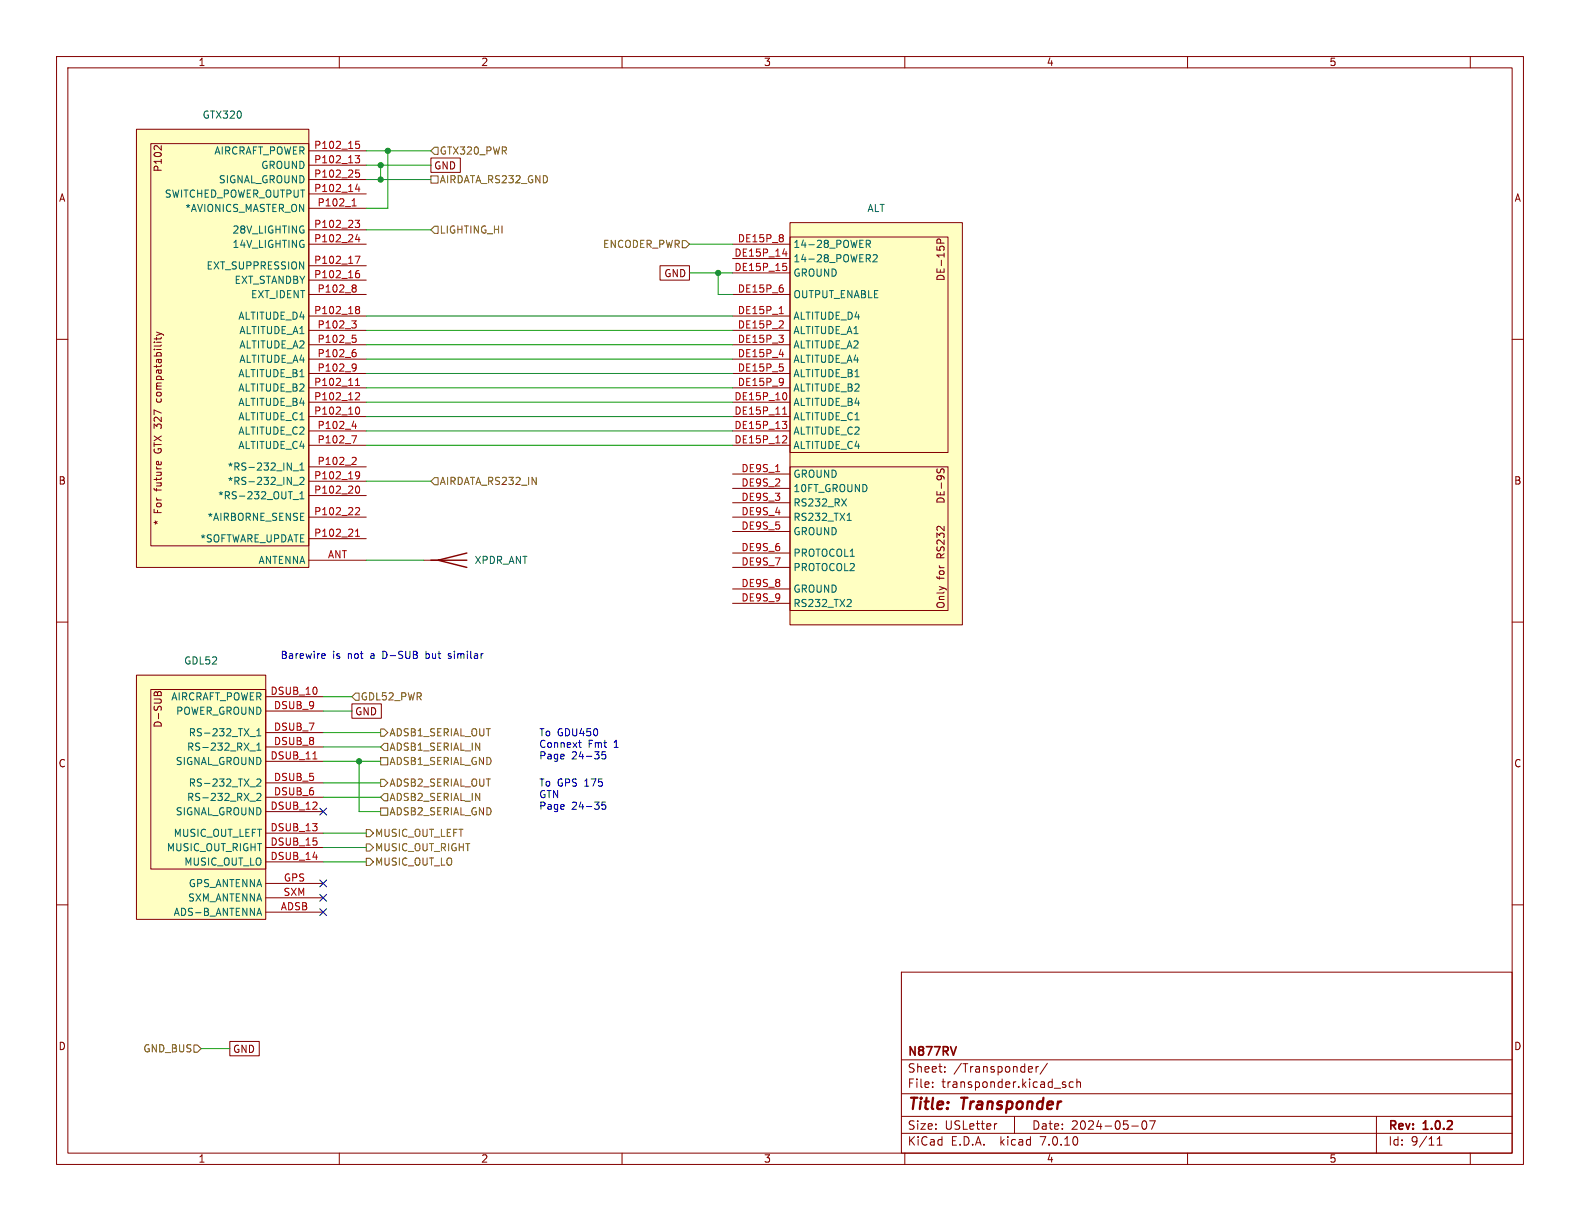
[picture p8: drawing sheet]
<svg xmlns="http://www.w3.org/2000/svg" width="279mm" height="216mm" viewBox="0 0 279 216" stroke-linecap="round" stroke-linejoin="round" font-family="sans-serif">
<defs><g id="words">
<g font-size="2.8" fill="#840000">
<text x="160.4" y="196.8">Title:</text>
<text x="170.1" y="196.8">Transponder</text>
</g>
<g font-size="2.1" fill="#840000">
<text x="160.4" y="189.9">Sheet:</text>
<text x="160.4" y="187.1">N877RV</text>
<text x="168.6" y="189.9">/Transponder/</text>
<text x="160.4" y="192.6">File:</text>
<text x="166.5" y="192.6">transponder.kicad_sch</text>
<text x="160.4" y="202.8">KiCad</text>
<text x="160.4" y="200">Size:</text>
<text x="167.1" y="200">USLetter</text>
<text x="168.1" y="202.8">E.D.A.</text>
<text x="177" y="202.8">kicad</text>
<text x="182.4" y="200">Date:</text>
<text x="184.2" y="202.8">7.0.10</text>
<text x="189.4" y="200">2024-05-07</text>
<text x="245.4" y="200.2">Rev:</text>
<text x="245.4" y="202.8">Id:</text>
<text x="249.5" y="202.8">9/11</text>
<text x="251.8" y="200.2">1.0.2</text>
</g>
<g font-size="1.8" fill="#840000">
<text x="35" y="11.9">1</text>
<text x="85" y="11.9">2</text>
<text x="135" y="11.9">3</text>
<text x="185" y="11.9">4</text>
<text x="235" y="11.9">5</text>
<text x="10.3" y="35.9">A</text>
<text x="28.8" y="30.5" transform="rotate(-90 28.8 30.5)">P102</text>
<text x="76.7" y="30.2">GND</text>
<text x="267.7" y="35.9">A</text>
<text x="117.4" y="49.2">GND</text>
<text x="167.2" y="49.8" transform="rotate(-90 167.2 49.8)">DE-15P</text>
<text x="28.8" y="70.4" transform="rotate(-90 28.8 70.4)">compatability</text>
<text x="28.8" y="79.8" transform="rotate(-90 28.8 79.8)">GTX 327</text>
<text x="10.3" y="85.9">B</text>
<text x="28.8" y="86.6" transform="rotate(-90 28.8 86.6)">future</text>
<text x="167.2" y="89.2" transform="rotate(-90 167.2 89.2)">DE-9S</text>
<text x="267.7" y="85.9">B</text>
<text x="28.8" y="93" transform="rotate(-90 28.8 93)">*</text>
<text x="28.8" y="90.8" transform="rotate(-90 28.8 90.8)">For</text>
<text x="167.2" y="98.6" transform="rotate(-90 167.2 98.6)">RS232</text>
<text x="167.2" y="107.7" transform="rotate(-90 167.2 107.7)">Only</text>
<text x="167.2" y="102.4" transform="rotate(-90 167.2 102.4)">for</text>
<text x="28.8" y="128.8" transform="rotate(-90 28.8 128.8)">D-SUB</text>
<text x="62.7" y="126.7">GND</text>
<text x="10.3" y="135.9">C</text>
<text x="267.7" y="135.9">C</text>
<text x="10.3" y="185.9">D</text>
<text x="267.7" y="185.9">D</text>
<text x="41.1" y="186.4">GND</text>
<text x="35" y="205.8">1</text>
<text x="85" y="205.8">2</text>
<text x="135" y="205.8">3</text>
<text x="185" y="205.8">4</text>
<text x="235" y="205.8">5</text>
</g>
<g font-size="1.8" fill="#006464">
<text x="35.7" y="21.2">GTX320</text>
<text x="37.8" y="27.5">AIRCRAFT_POWER</text>
<text x="29" y="35.2">SWITCHED_POWER_OUTPUT</text>
<text x="38.6" y="32.6">SIGNAL_GROUND</text>
<text x="46.1" y="30.1">GROUND</text>
<text x="32.7" y="37.7">*AVIONICS_MASTER_ON</text>
<text x="41" y="41.5">28V_LIGHTING</text>
<text x="153.3" y="37.7">ALT</text>
<text x="36.4" y="47.9">EXT_SUPPRESSION</text>
<text x="41" y="44">14V_LIGHTING</text>
<text x="140.2" y="46.6">14-28_POWER2</text>
<text x="140.2" y="44">14-28_POWER</text>
<text x="41.4" y="50.4">EXT_STANDBY</text>
<text x="44.3" y="52.9">EXT_IDENT</text>
<text x="140.2" y="49.1">GROUND</text>
<text x="140.2" y="52.9">OUTPUT_ENABLE</text>
<text x="42" y="56.7">ALTITUDE_D4</text>
<text x="42.2" y="59.3">ALTITUDE_A1</text>
<text x="140.2" y="56.7">ALTITUDE_D4</text>
<text x="140.2" y="59.3">ALTITUDE_A1</text>
<text x="42.2" y="61.8">ALTITUDE_A2</text>
<text x="42.2" y="64.4">ALTITUDE_A4</text>
<text x="140.2" y="61.8">ALTITUDE_A2</text>
<text x="140.2" y="64.4">ALTITUDE_A4</text>
<text x="42" y="69.4">ALTITUDE_B2</text>
<text x="42" y="72">ALTITUDE_B4</text>
<text x="42" y="66.9">ALTITUDE_B1</text>
<text x="140.2" y="72">ALTITUDE_B4</text>
<text x="140.2" y="66.9">ALTITUDE_B1</text>
<text x="140.2" y="69.4">ALTITUDE_B2</text>
<text x="42" y="74.5">ALTITUDE_C1</text>
<text x="42" y="77.1">ALTITUDE_C2</text>
<text x="140.2" y="74.5">ALTITUDE_C1</text>
<text x="140.2" y="77.1">ALTITUDE_C2</text>
<text x="40.2" y="83.4">*RS-232_IN_1</text>
<text x="42" y="79.6">ALTITUDE_C4</text>
<text x="140.2" y="79.6">ALTITUDE_C4</text>
<text x="38.5" y="88.5">*RS-232_OUT_1</text>
<text x="40.2" y="86">*RS-232_IN_2</text>
<text x="140.2" y="84.7">GROUND</text>
<text x="140.2" y="87.2">10FT_GROUND</text>
<text x="140.2" y="89.8">RS232_RX</text>
<text x="36.6" y="92.3">*AIRBORNE_SENSE</text>
<text x="140.2" y="92.3">RS232_TX1</text>
<text x="140.2" y="94.8">GROUND</text>
<text x="35.3" y="96.1">*SOFTWARE_UPDATE</text>
<text x="45.6" y="99.9">ANTENNA</text>
<text x="83.8" y="99.9">XPDR_ANT</text>
<text x="140.2" y="98.7">PROTOCOL1</text>
<text x="140.2" y="101.2">PROTOCOL2</text>
<text x="140.2" y="105">GROUND</text>
<text x="140.2" y="107.5">RS232_TX2</text>
<text x="32.5" y="117.7">GDL52</text>
<text x="30.2" y="124.1">AIRCRAFT_POWER</text>
<text x="31" y="126.6">POWER_GROUND</text>
<text x="33.3" y="130.4">RS-232_TX_1</text>
<text x="31" y="135.5">SIGNAL_GROUND</text>
<text x="33" y="132.9">RS-232_RX_1</text>
<text x="33" y="141.8">RS-232_RX_2</text>
<text x="33.3" y="139.3">RS-232_TX_2</text>
<text x="30.6" y="148.2">MUSIC_OUT_LEFT</text>
<text x="31" y="144.4">SIGNAL_GROUND</text>
<text x="29.4" y="150.7">MUSIC_OUT_RIGHT</text>
<text x="32.5" y="153.3">MUSIC_OUT_LO</text>
<text x="33.2" y="159.6">SXM_ANTENNA</text>
<text x="33.3" y="157.1">GPS_ANTENNA</text>
<text x="30.6" y="162.2">ADS-B_ANTENNA</text>
</g>
<g font-size="1.8" fill="#a90000">
<text x="55.4" y="29">P102_13</text>
<text x="55.4" y="26.4">P102_15</text>
<text x="55.4" y="34">P102_14</text>
<text x="55.4" y="31.5">P102_25</text>
<text x="55.4" y="40.4">P102_23</text>
<text x="56.1" y="36.6">P102_1</text>
<text x="55.4" y="46.7">P102_17</text>
<text x="55.4" y="42.9">P102_24</text>
<text x="129.8" y="45.5">DE15P_14</text>
<text x="130.4" y="42.9">DE15P_8</text>
<text x="55.4" y="49.3">P102_16</text>
<text x="56.1" y="51.8">P102_8</text>
<text x="129.8" y="48">DE15P_15</text>
<text x="130.4" y="51.8">DE15P_6</text>
<text x="55.4" y="55.6">P102_18</text>
<text x="56.1" y="58.2">P102_3</text>
<text x="130.4" y="55.6">DE15P_1</text>
<text x="130.4" y="58.2">DE15P_2</text>
<text x="56.1" y="60.7">P102_5</text>
<text x="56.1" y="63.2">P102_6</text>
<text x="56.1" y="65.8">P102_9</text>
<text x="130.4" y="60.7">DE15P_3</text>
<text x="130.4" y="63.2">DE15P_4</text>
<text x="130.4" y="65.8">DE15P_5</text>
<text x="55.4" y="68.3">P102_11</text>
<text x="55.4" y="70.9">P102_12</text>
<text x="129.8" y="70.9">DE15P_10</text>
<text x="130.4" y="68.3">DE15P_9</text>
<text x="55.4" y="73.4">P102_10</text>
<text x="56.1" y="75.9">P102_4</text>
<text x="129.8" y="73.4">DE15P_11</text>
<text x="129.8" y="75.9">DE15P_13</text>
<text x="56.1" y="82.3">P102_2</text>
<text x="56.1" y="78.5">P102_7</text>
<text x="129.8" y="78.5">DE15P_12</text>
<text x="131" y="83.6">DE9S_1</text>
<text x="55.4" y="84.8">P102_19</text>
<text x="55.4" y="87.4">P102_20</text>
<text x="131" y="86.1">DE9S_2</text>
<text x="131" y="88.6">DE9S_3</text>
<text x="55.4" y="95">P102_21</text>
<text x="55.4" y="91.2">P102_22</text>
<text x="131" y="91.2">DE9S_4</text>
<text x="131" y="93.7">DE9S_5</text>
<text x="57.9" y="98.8">ANT</text>
<text x="131" y="97.5">DE9S_6</text>
<text x="131" y="100.1">DE9S_7</text>
<text x="131" y="103.9">DE9S_8</text>
<text x="131" y="106.4">DE9S_9</text>
<text x="47.7" y="122.9">DSUB_10</text>
<text x="48.3" y="125.5">DSUB_9</text>
<text x="48.3" y="129.3">DSUB_7</text>
<text x="48.3" y="131.8">DSUB_8</text>
<text x="47.7" y="134.4">DSUB_11</text>
<text x="47.7" y="143.3">DSUB_12</text>
<text x="48.3" y="138.2">DSUB_5</text>
<text x="48.3" y="140.7">DSUB_6</text>
<text x="47.7" y="147.1">DSUB_13</text>
<text x="47.7" y="149.6">DSUB_15</text>
<text x="47.7" y="152.1">DSUB_14</text>
<text x="50.1" y="156">GPS</text>
<text x="49.5" y="161">ADSB</text>
<text x="50" y="158.5">SXM</text>
</g>
<g font-size="1.8" fill="#725600">
<text x="77.7" y="27.5">GTX320_PWR</text>
<text x="77.7" y="32.6">AIRDATA_RS232_GND</text>
<text x="77.7" y="41.5">LIGHTING_HI</text>
<text x="106.5" y="44">ENCODER_PWR</text>
<text x="77.7" y="86">AIRDATA_RS232_IN</text>
<text x="63.7" y="124.1">GDL52_PWR</text>
<text x="68.8" y="130.4">ADSB1_SERIAL_OUT</text>
<text x="68.8" y="135.5">ADSB1_SERIAL_GND</text>
<text x="68.8" y="132.9">ADSB1_SERIAL_IN</text>
<text x="68.8" y="139.3">ADSB2_SERIAL_OUT</text>
<text x="68.8" y="141.8">ADSB2_SERIAL_IN</text>
<text x="66.2" y="148.2">MUSIC_OUT_LEFT</text>
<text x="68.8" y="144.4">ADSB2_SERIAL_GND</text>
<text x="66.2" y="153.3">MUSIC_OUT_LO</text>
<text x="66.2" y="150.7">MUSIC_OUT_RIGHT</text>
<text x="25.2" y="186.3">GND_BUS</text>
</g>
<g font-size="1.8" fill="#0000c2">
<text x="49.5" y="116.6">Barewire</text>
<text x="58.8" y="116.6">is</text>
<text x="61.6" y="116.6">not</text>
<text x="65.8" y="116.6">a</text>
<text x="68.1" y="116.6">D-SUB</text>
<text x="75.9" y="116.6">but</text>
<text x="80.1" y="116.6">similar</text>
<text x="95.2" y="130.3">To GDU450</text>
<text x="95.2" y="132.3">Connext</text>
<text x="95.2" y="134.4">Page</text>
<text x="101.1" y="134.4">24-35</text>
<text x="104" y="132.3">Fmt</text>
<text x="108.7" y="132.3">1</text>
<text x="95.2" y="139.2">To GPS 175</text>
<text x="95.2" y="141.2">GTN</text>
<text x="95.2" y="143.3">Page</text>
<text x="101.1" y="143.3">24-35</text>
</g>
</g></defs>
<g fill="none" stroke="#840000" stroke-width=".18">
<path d="M10 10h259.4v195.9h-259.4zM12 12h255.4v191.9h-255.4zM60 10v2M110 10v2M160 10v2M210 10v2M260 10v2M24.1 22.9h30.5v77.4h-30.5zM26.7 25.4h27.9v71.1h-27.9zM28.5 25.8v.7l-.7-.7h-.3l-.2 .1M54.6 36.8h10.2M54.6 29.2h10.2"/>
<path d="M54.6 34.3h10.2M54.6 26.7h10.2M54.6 31.8h10.2M76.2 27.9h5.2v2.6h-5.2zM139.7 39.4h30.5v71.1h-30.5zM10 60h2M27.7 58.7l.8 .3M28.5 59l-.8 .3M28.5 59l.4 .3M54.6 55.9h10.2M54.6 58.4h10.2M54.6 52.1h10.2"/>
<path d="M54.6 43.2h10.2M54.6 49.5h10.2M54.6 47h10.2M54.6 40.6h10.2M116.7 47h5.2v2.5h-5.2zM129.5 55.9h10.2M129.5 45.7h10.2M129.5 48.3h10.2M129.5 58.4h10.2M129.5 52.1h10.2M129.5 43.2h10.2M139.7 41.9h27.9v38.1h-27.9z"/>
<path d="M166.3 43v-.6l-.2-.1h-.3l-.1 .7h1.2M267.4 60h2M27.7 70.9l.2 .2h.4l.2-.2M54.6 71.1h10.2M54.6 73.7h10.2M54.6 78.7h10.2M54.6 76.2h10.2M54.6 61h10.2M54.6 63.5h10.2M54.6 66h10.2M54.6 68.6h10.2M129.5 71.1h10.2"/>
<path d="M129.5 73.7h10.2M129.5 78.7h10.2M129.5 76.2h10.2M129.5 61h10.2M129.5 63.5h10.2M129.5 66h10.2M129.5 68.6h10.2M54.6 99.1h10.2M54.6 91.4h10.2M54.6 85.1h10.2M54.6 82.6h10.2M54.6 87.6h10.2"/>
<path d="M54.6 95.3h10.2M74.9 99.1h2.6M129.5 83.8h10.2M129.5 86.4h10.2M129.5 88.9h10.2M129.5 91.4h10.2M129.5 94h10.2M129.5 97.8h10.2M139.7 82.6h27.9v25.4h-27.9zM165.7 82.9v.6M166.9 83.4v-.4l-.3-.1-.2 .1-.2 .5M10 110h2"/>
<path d="M24.1 119.4h22.9v43.2h-22.9zM129.5 100.3h10.2M129.5 104.1h10.2M129.5 106.7h10.2M267.4 110h2M26.7 121.9h20.3v31.8h-20.3zM27.9 122.6l.2-.3h.3l.1 .7M27.9 122.6l-.3-.3-.2 .1-.2 .6M27.9 122.6v.4M47 123.2h10.1M47 134.6h10.1M47 138.4h10.1"/>
<path d="M47 129.5h10.1M47 132.1h10.1M47 125.7h10.1M62.2 124.5h5.2v2.5h-5.2zM10 160h2M47 143.5h10.1M47 147.3h10.1M47 152.4h10.1M47 149.9h10.1M47 141h10.1M47 156.2h10.1M47 158.8h10.1"/>
<path d="M267.4 160h2M47 161.3h10.1M159.4 171.9h108v32h-108zM40.6 184.1h5.2v2.6h-5.2zM159.4 197.4h108M159.4 193.4h108M159.4 187.4h108M164.9 192.1v.2M164.9 191.4v.1M167.1 189.4v.2M167.1 188.7v.1M176.3 198.7l-.3 .1"/>
<path d="M179.4 197.4v3M182.4 188.6l.2 .3-.7 .2M182.5 189.5l-.1 .1M183.2 188.6v1M183.6 188.6l-.2 .1-.2 .2M185.2 188l-1.3 1.9M188.1 191.8l.3 .1 .1 .2-.2 .2h-.3M188.1 191.3l.3 .1M189.8 191.4l-.4-.1-.3 .3v.4l.1 .2h.6M190.4 191.4l.2-.1 .4 .1 .1 .9M190.4 190.8v1.5M200.1 199.1h1.2"/>
<path d="M202.1 198.3l.2-.1a.81 .81 0 0 1 .6 .6 .81 .81 0 0 1-.3 .8l-.2 .1a.81 .81 0 0 1-.3-1.4zM203.3 198.2h1l-.7 1.5M243.4 197.4v6.5M60 203.9v2M110 203.9v2M159.4 200.4h108M160 203.9v2M210 203.9v2M254.1 202.5h.9M254.1 201.4l.5-.4v1.5M260 203.9v2"/>
</g>
<path d="M169.1 185.1l-.5 1.5" fill="none" stroke="#840000" stroke-width=".3"/>
<path d="M76.2 99.1h6.3M82.5 97.8l-5 1.3 5 1.2" fill="none" stroke="#840000" stroke-width=".25"/>
<g fill="#ffffc2" stroke="#ffffc2" stroke-width=".18">
<path d="M24.1 119.4h22.9v43.2h-22.9z"/>
<path d="M26.7 121.9h20.3v31.8h-20.3z"/>
<path d="M139.7 39.4h30.5v71.1h-30.5z"/>
<path d="M139.7 82.6h27.9v25.4h-27.9z"/>
<path d="M139.7 41.9h27.9v38.1h-27.9z"/>
<path d="M24.1 22.9h30.5v77.4h-30.5z"/>
<path d="M26.7 25.4h27.9v71.1h-27.9z"/>
</g>
<g fill="none" stroke="#006464" stroke-width=".18">
<path d="M153.2 43.2l.6-.1 .1-.2v-.3l-.7-.1v1.3M153.5 45.7l.4 .6M153.5 43.2l.4 .6M153.9 45.2v.4M154.4 45.2l.5-.2 .2 .4-.8 .9h.8M51.8 85.8h1M51.8 83.3h1M51.8 88.3h1M53 84.5l.5-.1 .3 .4-.8 .9h.8M53 83.1h.8M53 82.2l.4-.3v1.2M53 87.3l.4-.4v1.3"/>
<path d="M53 88.2h.8M148.8 88.2l.9 1.3M149.7 88.2l-.9 1.3M149.8 92h.7M150 90.9l.2-.2v1.3M150.3 106l.2 .2v.3l-.8 .8h.8M44.2 139.1h1M44.2 130.2h1M44.2 132.8h1M45.4 137.9l.5-.2 .2 .4-.7 .9h.7M45.4 130.1h.7M45.4 129.2l.4-.4v1.3"/>
<path d="M45.4 131.8l.4-.4v1.3M45.4 132.7h.7M44.2 141.7h1M45.4 140.4l.5-.1 .2 .3-.7 .9h.7M45.5 161.5h.6M45.8 160.6l.5 1.3"/>
</g>
<g fill="none" stroke="#a90000" stroke-width=".18">
<path d="M62.3 36.4h.7M62.4 35.4l.2-.3v1.3M62.8 27.5h.8l-.4 .5 .3 .1 .1 .5-.3 .2h-.3M62.8 39h.8l-.4 .4 .3 .2 .1 .4-.3 .2h-.3M62.9 25h.6M62.9 30.1h.6M63 25.5h.3l.3 .2-.1 .5-.5 .1M63 30.5h.3l.3 .3-.1 .5h-.5M63.2 32.5l-.3 .9h.8M63.5 33v.9M62.2 56.7h.8l-.4 .5 .3 .1 .1 .5-.3 .2h-.3M62.3 59.3h.6"/>
<path d="M62.4 59.8h.3l.3 .2-.1 .5h-.5M62.5 50.4h.4l.1 .2-.3 .3M62.5 50.9h.2M62.7 50.9l.3 .3v.2l-.1 .2-.4 .1M62.8 45.3h.9l-.6 1.3M63 48.4l.3-.1 .3 .3-.1 .5h-.5M63 54.3l.3-.1 .2 .1 .1 .2-.3 .2M63 54.7h.1M63.1 54.7h.2M63.1 54.7l-.1 .1M63.2 41.4l-.3 .9h.8M63.3 54.7l.3 .3-.1 .3-.2 .2-.3-.1"/>
<path d="M63.5 47.8l-.5 .2M63.5 41.9v.9M137.7 58h.8M137.7 59.3h.8l-.4 .5M137.8 55.5h.7M138.4 44.9h.8M138.5 46.6h.6M138.5 56.9v.4M138.5 41.6v.3M138.5 42.2v.4M138.5 51v.5M138.5 59.9v.5"/>
<path d="M138.6 47.1h.3l.2 .2v.4l-.5 .1M139 44.5v.8M62.2 77.1h.8l-.5 1.2M62.3 75.4h.7M62.5 62.3h.2l.3 .2-.1 .5-.4 .1M62.5 64.4l.4 .1a.84 .84 0 0 1-.3 1.1M62.6 61.8h.3M62.9 68.2h.7M62.9 67.3l.3-.4v1.3M62.9 74.9v.9M63 64.9l-.3 .2h-.2M63 72h.2a.68 .68 0 0 1 .4 .6 .68 .68 0 0 1-.4 .6h-.2"/>
<path d="M63 69.4l.5 .1 .1 .3-.8 .9h.8M137.8 62.7h.8M138.3 74.5h.8l-.4 .5M138.4 73.2h.7M138.5 65v.5M138.5 67v.9M138.5 72.3l.3-.3v1.2M138.5 67.4v.2M138.6 77.1h.4l.1 .3-.8 .9h.8M138.8 69.4a.79 .79 0 0 1 0 1.3M138.9 75l.2 .2v.3l-.2 .3M62.4 80.9h.5l.1 .3-.8 .9h.8"/>
<path d="M62.9 93.9l.3-.3v1.2M62.9 94.8h.7M63 83.5l.3-.1 .2 .1a.84 .84 0 0 1-.3 1.2h-.2M63 86l.2-.1a.68 .68 0 0 1 .4 .7 .68 .68 0 0 1-.4 .6h-.2M63 89.8h.5l.1 .3-.8 .9h.8M63.6 83.9l-.3 .3-.3-.1M137.2 83.4h.7M55.3 134.2h.8"/>
</g>
<g fill="none" stroke="#725600" stroke-width=".18">
<path d="M76.2 31.1h1.3v1.3h-1.3zM76.8 26h.7v1.3h-.7l-.6-.6zM76.8 40h.7v1.3h-.7l-.6-.7zM120.6 42.5h.7l.6 .7-.6 .6h-.7zM76.8 84.5h.7v1.2h-.7l-.6-.6zM62.9 122.6h.6v1.2h-.6l-.7-.6zM67.3 134h1.3v1.3h-1.3zM67.3 137.8h.6l.7 .6-.7 .7h-.6zM67.3 128.9h.6l.7 .6-.7 .7h-.6zM67.9 131.4h.7v1.3h-.7l-.6-.6zM64.8 146.7h.6l.6 .6-.6 .7h-.6zM64.8 151.8h.6l.6 .6-.6 .6h-.6z"/>
<path d="M64.8 149.2h.6l.6 .7-.6 .6h-.6zM67.3 142.9h1.3v1.2h-1.3zM67.3 141l.6-.7h.7v1.3h-.7zM34.3 184.8h.6l.7 .6-.7 .7h-.6z"/>
</g>
<path d="M56.9 116.4h.5M56.9 115.6h.4l.2 .3-.6 .1M75.3 115.2v1.2M75.3 116.4h.2M75.5 115.6h-.2M79.3 116.4h.3M79.6 115.6l-.3 .2v.1l.3 .1M102.3 131.3h.5M102.5 130.9v1.1l.3 .2M106.5 132.9l-.1 .6 .2-.1 .4 .1 .1 .5-.2 .2-.5-.1M107.1 141.8h-.6l-.1 .6 .2-.1 .4 .1 .1 .2v.4l-.2 .1-.5-.1" fill="none" stroke="#0000c2" stroke-width=".18"/>
<g fill="none" stroke="#009600" stroke-width=".18">
<path d="M64.8 26.7h11.4M64.8 29.2h11.4M64.8 31.8h11.4M67.3 29.2v2.6M68.6 26.7v10.1h-3.8M64.8 55.9h64.7M64.8 58.4h64.7M64.8 40.6h11.4M121.9 43.2h7.6M121.9 48.3h7.6M127 48.3v3.8h2.5M64.8 73.7h64.7"/>
<path d="M64.8 61h64.7M64.8 66h64.7M64.8 68.6h64.7M64.8 63.5h64.7M64.8 71.1h64.7M64.8 76.2h64.7M64.8 78.7h64.7M64.8 99.1h10.1M64.8 85.1h11.4M57.1 123.2h5.1M57.1 125.7h5.1M57.1 132.1h10.2"/>
<path d="M57.1 129.5h10.2M57.1 134.6h10.2M57.1 138.4h10.2M63.5 134.6v8.9h3.8M57.1 147.3h7.7M57.1 141h10.2M57.1 149.9h7.7M57.1 152.4h7.7M35.6 185.4h5"/>
</g>
<path d="M56.5 158.1l1.3 1.3M56.5 155.6l1.3 1.2M56.5 142.9l1.3 1.2M57.8 158.1l-1.3 1.3M57.8 155.6l-1.3 1.2M57.8 142.9l-1.3 1.2M56.5 160.7l1.3 1.2M57.8 160.7l-1.3 1.2" fill="none" stroke="#000084" stroke-width=".18"/>
<g fill="#009600" stroke="#009600" stroke-width=".18">
<circle cx="63.5" cy="134.6" r=".46"/>
<circle cx="68.6" cy="26.7" r=".46"/>
<circle cx="67.3" cy="29.2" r=".46"/>
<circle cx="67.3" cy="31.8" r=".46"/>
<circle cx="127" cy="48.3" r=".46"/>
</g>
<use href="#words"/>
</svg>
